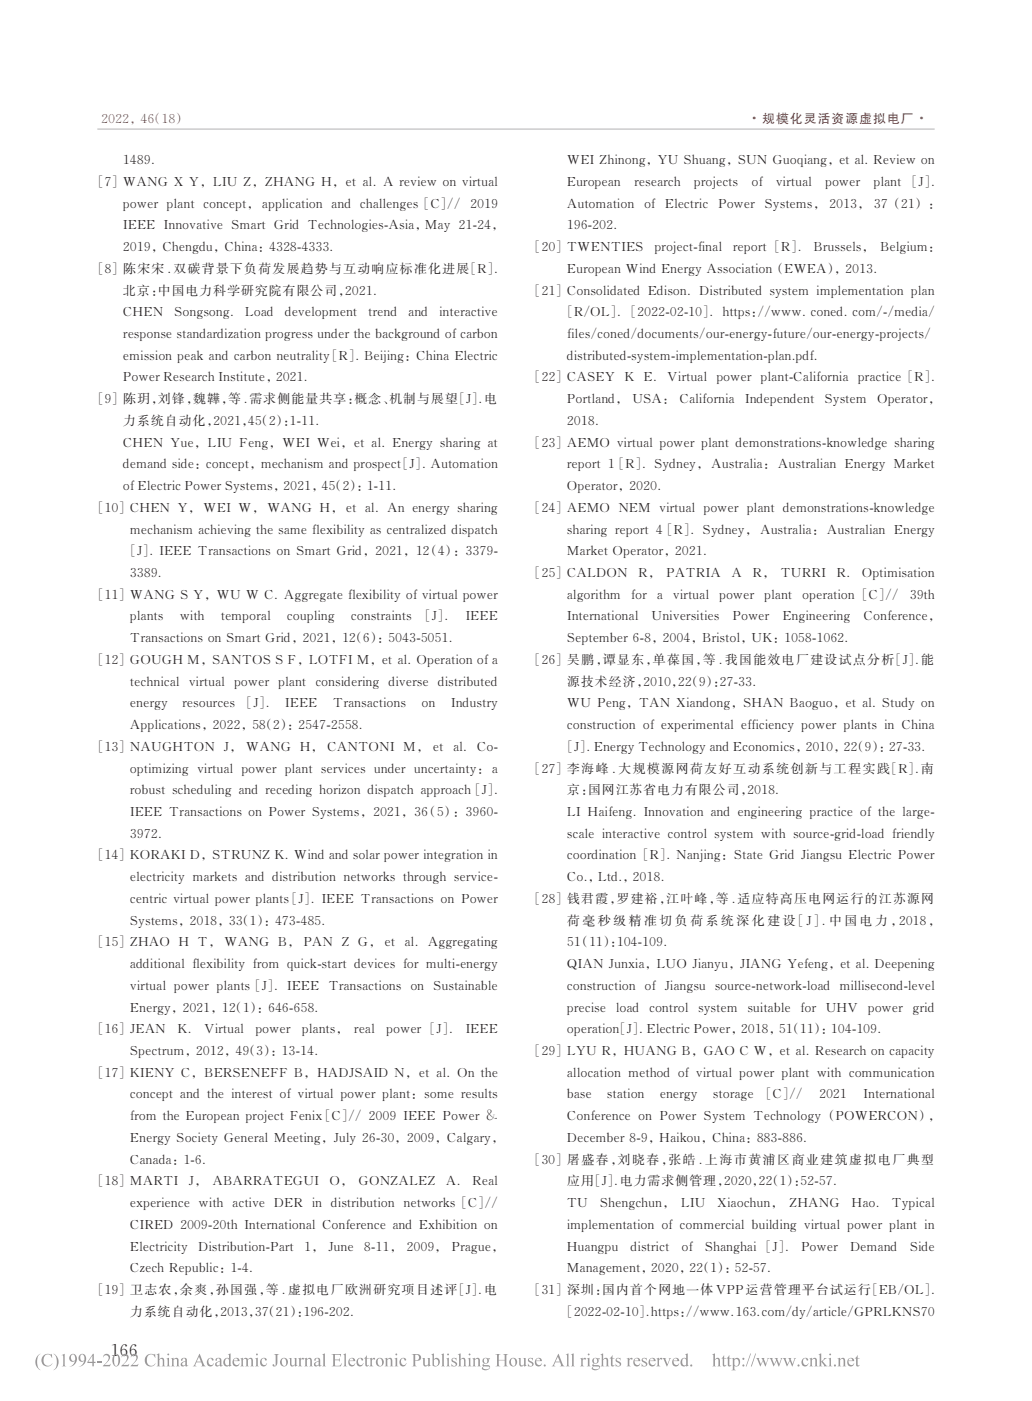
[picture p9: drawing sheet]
<svg xmlns="http://www.w3.org/2000/svg" width="210mm" height="285mm" viewBox="0 0 210 285" stroke-linecap="round" stroke-linejoin="round" font-family="sans-serif">
<defs><g id="words">
<text font-size="3.4" fill="#231f20" x="22.6" y="275.8">166</text>
<text font-size="2.9" fill="#ee1d23" x="152" y="25">·</text>
<g font-size="2.6" fill="#ee1d23">
<text x="20.6" y="24.9">2022，46（18）</text>
<text x="155.1" y="25">规模化灵活资源虚拟电厂·</text>
</g>
<g font-size="2.6" fill="#231f20">
<text x="25.1" y="33.4">1489.</text>
<text x="115.4" y="33.4">WEI Zhinong，YU Shuang，SUN Guoqiang，et al. Review on</text>
<text x="18.9" y="37.8">［7］WANG X Y，LIU Z，ZHANG H，et al. A review on virtual</text>
<text x="115.4" y="37.8">European</text>
<text x="129.1" y="37.8">research</text>
<text x="141.3" y="37.8">projects</text>
<text x="153" y="37.8">of</text>
<text x="157.9" y="37.8">virtual</text>
<text x="168" y="37.8">power</text>
<text x="177.8" y="37.8">plant ［J］.</text>
<text x="25.1" y="42.2">power plant concept， application</text>
<text x="25.1" y="46.7">IEEE Innovative Smart Grid Technologies-Asia，May 21-24，</text>
<text x="67.5" y="42.2">and</text>
<text x="73.3" y="42.2">challenges［C］//</text>
<text x="95.7" y="42.2">2019</text>
<text x="115.4" y="42.2">Automation</text>
<text x="115.4" y="46.7">196-202.</text>
<text x="131.1" y="42.2">of</text>
<text x="135.3" y="42.2">Electric</text>
<text x="146.2" y="42.2">Power</text>
<text x="155.7" y="42.2">Systems， 2013， 37（21） ：</text>
<text x="25.1" y="51.1">2019，Chengdu，China：4328-4333.</text>
<text x="107.8" y="51.1">［20］TWENTIES</text>
<text x="133.2" y="51.1">project-final</text>
<text x="149.2" y="51.1">report ［R］.</text>
<text x="165.6" y="51.1">Brussels， Belgium：</text>
<text x="18.9" y="55.5">［8］陈宋宋 . 双碳背景下负荷发展趋势与互动响应标准化进展［R］.</text>
<text x="25.1" y="59.9">北京：</text>
<text x="32.1" y="59.9">中国电力科学研究院有限公司，</text>
<text x="70.2" y="59.9">2021.</text>
<text x="107.8" y="59.9">［21］Consolidated Edison. Distributed system implementation plan</text>
<text x="115.4" y="55.5">European Wind Energy Association（EWEA），2013.</text>
<text x="25.1" y="64.3">CHEN</text>
<text x="35.5" y="64.3">Songsong.</text>
<text x="49.9" y="64.3">Load</text>
<text x="58" y="64.3">development</text>
<text x="75" y="64.3">trend</text>
<text x="83.1" y="64.3">and</text>
<text x="89.4" y="64.3">interactive</text>
<text x="114.4" y="64.3">［R/OL］. ［2022-02-10］.</text>
<text x="147.1" y="64.3">https：</text>
<text x="154.2" y="64.3">//www. coned. com/-/media/</text>
<text x="25.1" y="68.8">response standardization progress under the background of carbon</text>
<text x="115.4" y="68.8">files/coned/documents/our-energy-future/our-energy-projects/</text>
<text x="25.1" y="73.2">emission peak and carbon neutrality［R］. Beijing：China Electric</text>
<text x="25.1" y="77.6">Power Research Institute，2021.</text>
<text x="107.8" y="77.6">［22］CASEY</text>
<text x="115.4" y="73.2">distributed-system-implementation-plan.pdf.</text>
<text x="127.1" y="77.6">K</text>
<text x="131" y="77.6">E.</text>
<text x="135.9" y="77.6">Virtual</text>
<text x="145.8" y="77.6">power</text>
<text x="154.9" y="77.6">plant-California</text>
<text x="174.6" y="77.6">practice［R］.</text>
<text x="18.9" y="82">［9］陈玥，</text>
<text x="32.2" y="82">刘锋，</text>
<text x="39.3" y="82">魏韡，</text>
<text x="46.4" y="82">等 .需求侧能量共享：</text>
<text x="72.1" y="82">概念、</text>
<text x="79.2" y="82">机制与展望［J］.电</text>
<text x="115.4" y="82">Portland， USA： California</text>
<text x="151.6" y="82">Independent</text>
<text x="167.9" y="82">System</text>
<text x="178.5" y="82">Operator，</text>
<text x="25.1" y="86.4">力系统自动化，</text>
<text x="43.4" y="86.4">2021， （2）：</text>
<text x="50.5" y="86.4">45</text>
<text x="59" y="86.4">1-11.</text>
<text x="115.4" y="86.4">2018.</text>
<text x="25.1" y="90.9">CHEN Yue，LIU Feng，WEI Wei，et al. Energy sharing at</text>
<text x="25.1" y="95.3">demand side：concept，mechanism and prospect［J］. Automation</text>
<text x="107.8" y="90.9">［23］AEMO virtual power plant demonstrations-knowledge sharing</text>
<text x="115.4" y="95.3">report 1［R］. Sydney， Australia： Australian Energy Market</text>
<text x="25.1" y="99.7">of Electric Power Systems，2021，45（2）：1-11.</text>
<text x="115.4" y="99.7">Operator，2020.</text>
<text x="18.9" y="104.1">［10］CHEN Y， WEI W， WANG H， et al. An energy sharing</text>
<text x="107.8" y="104.1">［24］AEMO NEM</text>
<text x="134.2" y="104.1">virtual power plant demonstrations-knowledge</text>
<text x="25.5" y="113">［J］. IEEE Transactions on Smart Grid，2021，12（4）：3379-</text>
<text x="26.5" y="108.5">mechanism achieving the same flexibility as centralized dispatch</text>
<text x="115.4" y="108.5">sharing report 4［R］. Sydney， Australia： Australian Energy</text>
<text x="115.4" y="113">Market Operator，2021.</text>
<text x="26.5" y="117.4">3389.</text>
<text x="107.8" y="117.4">［25］CALDON</text>
<text x="129.9" y="117.4">R， PATRIA</text>
<text x="148.9" y="117.4">A</text>
<text x="153.2" y="117.4">R， TURRI</text>
<text x="170.3" y="117.4">R.</text>
<text x="175.4" y="117.4">Optimisation</text>
<text x="18.9" y="121.8">［11］WANG S Y，WU W C. Aggregate flexibility of virtual power</text>
<text x="115.4" y="121.8">algorithm</text>
<text x="128.5" y="121.8">for</text>
<text x="133.7" y="121.8">a</text>
<text x="137" y="121.8">virtual</text>
<text x="146.4" y="121.8">power</text>
<text x="155.6" y="121.8">plant</text>
<text x="163.3" y="121.8">operation ［C］//</text>
<text x="185.2" y="121.8">39th</text>
<text x="26.5" y="126.2">plants</text>
<text x="26.5" y="130.6">Transactions on Smart Grid，2021，12（6）：5043-5051.</text>
<text x="36.6" y="126.2">with</text>
<text x="45" y="126.2">temporal</text>
<text x="58.5" y="126.2">coupling</text>
<text x="71.5" y="126.2">constraints ［J］.</text>
<text x="94.8" y="126.2">IEEE</text>
<text x="115.4" y="126.2">International</text>
<text x="115.4" y="130.6">September 6-8，2004，Bristol，UK：1058-1062.</text>
<text x="132.6" y="126.2">Universities</text>
<text x="149.1" y="126.2">Power</text>
<text x="159.3" y="126.2">Engineering</text>
<text x="175.8" y="126.2">Conference，</text>
<text x="18.9" y="135.1">［12］GOUGH M，SANTOS S F，LOTFI M，et al. Operation of a</text>
<text x="107.8" y="135.1">［26］吴鹏，谭显东，单葆国，等 . 我国能效电厂建设试点分析［J］. 能</text>
<text x="26.5" y="139.5">technical</text>
<text x="26.5" y="143.9">energy</text>
<text x="37.1" y="143.9">resources ［J］.</text>
<text x="38.5" y="139.5">virtual</text>
<text x="47.7" y="139.5">power</text>
<text x="56.7" y="139.5">plant</text>
<text x="58.1" y="143.9">IEEE</text>
<text x="64.2" y="139.5">considering</text>
<text x="67.8" y="143.9">Transactions</text>
<text x="79.1" y="139.5">diverse</text>
<text x="85.8" y="143.9">on</text>
<text x="89.2" y="139.5">distributed</text>
<text x="91.8" y="143.9">Industry</text>
<text x="115.4" y="139.5">源技术经济，</text>
<text x="115.4" y="143.9">WU Peng，TAN Xiandong，SHAN Baoguo，et al. Study on</text>
<text x="130.9" y="139.5">2010， （9）：</text>
<text x="138" y="139.5">22</text>
<text x="146.5" y="139.5">27-33.</text>
<text x="26.5" y="148.3">Applications，2022，58（2）：2547-2558.</text>
<text x="115.4" y="148.3">construction of experimental efficiency power plants in China</text>
<text x="18.9" y="152.7">［13］NAUGHTON</text>
<text x="45.6" y="152.7">J， WANG</text>
<text x="61.1" y="152.7">H， CANTONI M， et</text>
<text x="92.3" y="152.7">al.</text>
<text x="97.1" y="152.7">Co-</text>
<text x="114.4" y="152.7">［J］. Energy Technology and Economics，2010，22（9）：27-33.</text>
<text x="26.5" y="157.2">optimizing virtual power plant services under uncertainty： a</text>
<text x="26.5" y="161.6">robust scheduling and receding horizon dispatch approach［J］.</text>
<text x="107.8" y="157.2">［27］李海峰 . 大规模源网荷友好互动系统创新与工程实践［R］. 南</text>
<text x="115.4" y="161.6">京：</text>
<text x="119.7" y="161.6">国网江苏省电力有限公司，</text>
<text x="152.1" y="161.6">2018.</text>
<text x="26.5" y="166">IEEE Transactions on Power Systems，2021，36（5）：3960-</text>
<text x="115.4" y="166">LI Haifeng. Innovation and engineering practice of the large-</text>
<text x="26.5" y="170.4">3972.</text>
<text x="115.4" y="170.4">scale interactive control system with source-grid-load friendly</text>
<text x="18.9" y="174.8">［14］KORAKI D，STRUNZ K. Wind and solar power integration in</text>
<text x="26.5" y="179.3">electricity markets and distribution networks through service-</text>
<text x="115.4" y="174.8">coordination［R］. Nanjing：State Grid Jiangsu Electric Power</text>
<text x="115.4" y="179.3">Co.，Ltd.，2018.</text>
<text x="26.5" y="183.7">centric virtual power plants［J］. IEEE Transactions on Power</text>
<text x="107.8" y="183.7">［28］钱君霞，罗建裕，江叶峰，等 . 适应特高压电网运行的江苏源网</text>
<text x="26.5" y="188.1">Systems，2018，33（1）：473-485.</text>
<text x="115.4" y="188.1">荷 毫 秒 级 精 准 切 负 荷 系 统 深 化 建 设［J］. 中 国 电 力 ，2018，</text>
<text x="18.9" y="192.5">［15］ZHAO</text>
<text x="26.5" y="196.9">additional flexibility from quick-start devices for multi-energy</text>
<text x="36.4" y="192.5">H</text>
<text x="40.3" y="192.5">T， WANG</text>
<text x="56.6" y="192.5">B， PAN</text>
<text x="69.5" y="192.5">Z G， et</text>
<text x="82.4" y="192.5">al.</text>
<text x="87.1" y="192.5">Aggregating</text>
<text x="115.4" y="192.5">51（11）：</text>
<text x="115.4" y="196.9">QIAN Junxia，LUO Jianyu，JIANG Yefeng，et al. Deepening</text>
<text x="125.6" y="192.5">104-109.</text>
<text x="26.5" y="201.4">virtual power plants［J］.</text>
<text x="58.5" y="201.4">IEEE</text>
<text x="66.9" y="201.4">Transactions</text>
<text x="83.6" y="201.4">on</text>
<text x="88.2" y="201.4">Sustainable</text>
<text x="115.4" y="201.4">construction</text>
<text x="131.2" y="201.4">of Jiangsu</text>
<text x="145.5" y="201.4">source-network-load</text>
<text x="170.9" y="201.4">millisecond-level</text>
<text x="26.5" y="205.8">Energy，2021，12（1）：646-658.</text>
<text x="115.4" y="205.8">precise</text>
<text x="125.4" y="205.8">load</text>
<text x="132.1" y="205.8">control</text>
<text x="142.1" y="205.8">system</text>
<text x="152.1" y="205.8">suitable</text>
<text x="162.9" y="205.8">for</text>
<text x="168.1" y="205.8">UHV</text>
<text x="176.7" y="205.8">power</text>
<text x="185.8" y="205.8">grid</text>
<text x="18.9" y="210.2">［16］JEAN</text>
<text x="26.5" y="214.6">Spectrum，2012，49（3）：13-14.</text>
<text x="36.2" y="210.2">K.</text>
<text x="41.6" y="210.2">Virtual</text>
<text x="52" y="210.2">power</text>
<text x="61.5" y="210.2">plants， real</text>
<text x="78.7" y="210.2">power ［J］.</text>
<text x="94.8" y="210.2">IEEE</text>
<text x="107.8" y="214.6">［29］LYU R，HUANG B，GAO C W，et al. Research on capacity</text>
<text x="115.4" y="210.2">operation［J］. Electric Power，2018，51（11）：104-109.</text>
<text x="18.9" y="219">［17］KIENY C，BERSENEFF B，HADJSAID N，et al. On the</text>
<text x="115.4" y="219">allocation method of virtual power plant with communication</text>
<text x="26.5" y="223.4">concept and the interest of virtual power plant：some results</text>
<text x="26.5" y="227.9">from the European project Fenix［C］// 2009 IEEE Power &amp;</text>
<text x="115.4" y="223.4">base</text>
<text x="115.4" y="227.9">Conference on Power System Technology （POWERCON），</text>
<text x="123.6" y="223.4">station</text>
<text x="134.3" y="223.4">energy</text>
<text x="145.1" y="223.4">storage ［C］//</text>
<text x="166.7" y="223.4">2021</text>
<text x="175.7" y="223.4">International</text>
<text x="26.5" y="232.3">Energy Society General Meeting，July 26-30，2009，Calgary，</text>
<text x="115.4" y="232.3">December 8-9，Haikou，China：883-886.</text>
<text x="26.5" y="236.7">Canada：1-6.</text>
<text x="107.8" y="236.7">［30］屠盛春，刘晓春，张皓 . 上海市黄浦区商业建筑虚拟电厂典型</text>
<text x="18.9" y="241.1">［18］MARTI</text>
<text x="26.5" y="245.5">experience</text>
<text x="38.5" y="241.1">J， ABARRATEGUI</text>
<text x="40.5" y="245.5">with</text>
<text x="47.3" y="245.5">active</text>
<text x="55.8" y="245.5">DER</text>
<text x="63.5" y="245.5">in</text>
<text x="67.1" y="241.1">O， GONZALEZ</text>
<text x="67.4" y="245.5">distribution</text>
<text x="82.2" y="245.5">networks［C］//</text>
<text x="90.8" y="241.1">A.</text>
<text x="96.1" y="241.1">Real</text>
<text x="115.4" y="241.1">应用［J］.电力需求侧管理，</text>
<text x="115.4" y="245.5">TU</text>
<text x="122.1" y="245.5">Shengchun， LIU</text>
<text x="146" y="245.5">Xiaochun， ZHANG</text>
<text x="147.3" y="241.1">2020， （1）：</text>
<text x="154.4" y="241.1">22</text>
<text x="162.9" y="241.1">52-57.</text>
<text x="173.4" y="245.5">Hao.</text>
<text x="181.5" y="245.5">Typical</text>
<text x="26.5" y="250">CIRED 2009-20th International Conference and Exhibition on</text>
<text x="115.4" y="250">implementation of commercial building virtual power plant in</text>
<text x="26.5" y="254.4">Electricity</text>
<text x="40.4" y="254.4">Distribution-Part</text>
<text x="61.9" y="254.4">1， June</text>
<text x="74.1" y="254.4">8-11， 2009， Prague，</text>
<text x="115.4" y="254.4">Huangpu</text>
<text x="128.4" y="254.4">district</text>
<text x="138.7" y="254.4">of</text>
<text x="143.5" y="254.4">Shanghai ［J］.</text>
<text x="163.1" y="254.4">Power</text>
<text x="173" y="254.4">Demand</text>
<text x="185.2" y="254.4">Side</text>
<text x="18.9" y="263.2">［19］卫志农，余爽，孙国强，等 . 虚拟电厂欧洲研究项目述评［J］. 电</text>
<text x="26.5" y="258.8">Czech Republic：1-4.</text>
<text x="107.8" y="263.2">［31］深圳：国内首个网地一体 VPP 运营管理平台试运行［EB/OL］.</text>
<text x="115.4" y="258.8">Management，2020，22（1）：52-57.</text>
<text x="26.5" y="267.6">力系统自动化，</text>
<text x="44.8" y="267.6">2013， （21）：</text>
<text x="51.9" y="267.6">37</text>
<text x="61.8" y="267.6">196-202.</text>
<text x="114.4" y="267.6">［2022-02-10］.https：</text>
<text x="139.6" y="267.6">//www.163.com/dy/article/GPRLKNS70</text>
</g>
</g></defs>
<path d="M19.8 26.3h170.4" fill="none" stroke="#b2b3b7" stroke-width=".2"/>
<g fill="#999">
<path d="M7.8 275.6l.4-.2a2.47 2.47 0 0 0 0 3.4 1.93 1.93 0 0 1-.4-3.2z" fill-rule="evenodd"/>
<path d="M8.9 275.7a1.78 1.78 0 0 1 1.5-.2l.1-.1 .1 .9a.92 .92 0 0 0-1.1-.7 .92 .92 0 0 0-.6 1.1 .98 .98 0 0 0 .6 1.1 .98 .98 0 0 0 1.2-.5 1.24 1.24 0 0 1-1.9 .3 1.24 1.24 0 0 1 .1-1.9z" fill-rule="evenodd"/>
<path d="M10.9 275.4a1.91 1.91 0 0 1 0 3.4 2.47 2.47 0 0 0 0-3.4z" fill-rule="evenodd"/>
<path d="M12.5 275.7l.7-.3v2.3l.3 .2h-.9l.2-.1 .1-1.7-.1-.4z" fill-rule="evenodd"/>
<path d="M14.4 275.5a.93 .93 0 0 1 1.2 .3 .93 .93 0 0 1 0 1.2 1.34 1.34 0 0 1-1.5 .9 1.26 1.26 0 0 0 1.1-1 .77 .77 0 0 1-1.1-.3 .77 .77 0 0 1 .3-1.1zM14.7 275.6a.64 .64 0 0 0-.3 .8 .64 .64 0 0 0 .9 .3 .99 .99 0 0 0-.4-1.2z" fill-rule="evenodd"/>
<path d="M16.3 275.5a.86 .86 0 0 1 1.1 .2 .86 .86 0 0 1 .1 1 1.38 1.38 0 0 1-1.5 1.2 1.21 1.21 0 0 0 1.1-1 .78 .78 0 0 1-1.1-.2 .78 .78 0 0 1 .3-1.2zM16.4 275.7a.64 .64 0 0 0-.1 .8 .64 .64 0 0 0 .8 .3 .74 .74 0 0 0-.5-1.2z" fill-rule="evenodd"/>
<path d="M18.9 275.4h.2v1.6h.3v.3h-.3v.6h-.3v-.6h-1v-.2zM18.8 275.8l-.8 1.2h.8z" fill-rule="evenodd"/>
<path d="M19.7 276.9h1v.3h-1z" fill-rule="evenodd"/>
<path d="M21.2 275.6a.77 .77 0 0 1 1.1 .2 .77 .77 0 0 1-.2 1.1l-.8 .8h.9l.3-.2-.1 .4h-1.5a3.1 3.1 0 0 0 1.2-1.8 .6 .6 0 0 0-.6-.4 .6 .6 0 0 0-.5 .4z" fill-rule="evenodd"/>
<path d="M23.2 275.6a.69 .69 0 0 1 .7-.1 .69 .69 0 0 1 .5 .6 1.37 1.37 0 0 1-.8 1.9 1.54 1.54 0 0 1-.4-2.4zM23.5 275.5a2.28 2.28 0 0 0 0 2.3l.1 .1a1.76 1.76 0 0 0 .3-2.2z" fill-rule="evenodd"/>
<path d="M25 275.6a.73 .73 0 0 1 1 0 .73 .73 0 0 1 0 1l-1 1.1h1l.3-.2-.2 .4h-1.4a2.65 2.65 0 0 0 1.1-1.9 .6 .6 0 0 0-.6-.3 .6 .6 0 0 0-.5 .4z" fill-rule="evenodd"/>
<path d="M26.8 275.6a.77 .77 0 0 1 1.2 .2 .77 .77 0 0 1-.3 1.1l-.8 .8h1l.3-.2-.2 .4h-1.4a3.1 3.1 0 0 0 1.1-1.8 .6 .6 0 0 0-.5-.4 .6 .6 0 0 0-.6 .4z" fill-rule="evenodd"/>
<path d="M29.9 275.7a1.76 1.76 0 0 1 1.5-.2l.2-.1v.9a.9 .9 0 0 0-1.1-.7 .9 .9 0 0 0-.6 1.1 .96 .96 0 0 0 .6 1.1 .96 .96 0 0 0 1.2-.5 1.24 1.24 0 0 1-1.9 .3 1.24 1.24 0 0 1 .1-1.9z" fill-rule="evenodd"/>
<path d="M31.8 275.5l.6-.2v1.2a.54 .54 0 0 1 .7-.3 .54 .54 0 0 1 .3 .8v.8l.3 .1h-.9l.3-.2v-1a.35 .35 0 0 0-.3-.3 .35 .35 0 0 0-.4 .3v1.1l.3 .1h-.8l.2-.2v-2z" fill-rule="evenodd"/>
<path d="M80.5 275.5a.19 .19 0 0 1 .3 0 .19 .19 0 0 1-.3 0zM80.2 276.4l.6-.2v1.6l.3 .1h-.8l.2-.2v-1.2z" fill-rule="evenodd"/>
<path d="M34.7 276.4l.6-.2v.3a.54 .54 0 0 1 .7-.3 .54 .54 0 0 1 .3 .7v.8l.3 .2h-.8l.2-.2v-1l-.2-.3-.5 .3v1l.3 .2h-.9l.3-.1v-.2v-1.1z" fill-rule="evenodd"/>
<path d="M36.9 276.5a.62 .62 0 0 1 .7-.3 .62 .62 0 0 1 .4 .6v.9h.3l-.4 .3-.2-.3a.51 .51 0 0 1-.9 .1 .51 .51 0 0 1 .4-.8l.5-.1v-.3a.32 .32 0 0 0-.4-.2 .32 .32 0 0 0-.2 .4h-.2zM37.1 277.3a.34 .34 0 0 0 .1 .5 .34 .34 0 0 0 .5-.2v-.6z" fill-rule="evenodd"/>
<path d="M40.6 275.4l.9 2.1 .4 .4h-1l.2-.1-.1-.7h-1l-.3 .6 .3 .2h-.8l.3-.2zM40.5 276l-.5 1h.9z" fill-rule="evenodd"/>
<path d="M42.3 276.5a.59 .59 0 0 1 .7-.3 .59 .59 0 0 1 .4 .5 .29 .29 0 0 1-.3 0 .29 .29 0 0 1-.1-.3 .6 .6 0 0 0-.6 .3 .6 .6 0 0 0 .1 .8 .55 .55 0 0 0 .6 .2 .55 .55 0 0 0 .4-.4 .76 .76 0 0 1-.9 .7 .76 .76 0 0 1-.5-1.1z" fill-rule="evenodd"/>
<path d="M44 276.4a.62 .62 0 0 1 .7-.2 .62 .62 0 0 1 .3 .6l.1 .9h.2l-.4 .3-.2-.3a.48 .48 0 0 1-.7 .3 .48 .48 0 0 1-.1-.8l.8-.3v-.3a.36 .36 0 0 0-.4-.2 .36 .36 0 0 0-.3 .4l-.1-.1zM44.1 277.3l.1 .4h.3l.2-.1v-.6z" fill-rule="evenodd"/>
<path d="M46.4 275.5l.5-.2v2.4l.3 .1-.6 .2v-.3a.74 .74 0 0 1-1 0 .74 .74 0 0 1-.1-1l.5-.5 .6 .2v-.7zM46 276.5a.75 .75 0 0 0-.2 .7 .75 .75 0 0 0 .6 .5l.2-.1v-.8a.38 .38 0 0 0-.2-.4 .38 .38 0 0 0-.4 .1z" fill-rule="evenodd"/>
<path d="M47.6 276.5a.67 .67 0 0 1 .7-.3 .67 .67 0 0 1 .5 .7h-1.2a.6 .6 0 0 0 .4 .8 .6 .6 0 0 0 .7-.4 .74 .74 0 0 1-.9 .7 .74 .74 0 0 1-.5-1.1zM47.7 276.4l-.1 .4h.8a.39 .39 0 0 0-.2-.4 .39 .39 0 0 0-.5 0z" fill-rule="evenodd"/>
<path d="M48.9 276.4l.5-.2v.4a.55 .55 0 0 1 .5-.4 .55 .55 0 0 1 .5 .4 .53 .53 0 0 1 .7-.4 .53 .53 0 0 1 .4 .7v.9l.2 .1h-.8l.3-.1v-1a.35 .35 0 0 0-.4-.4 .35 .35 0 0 0-.4 .3v1.1l.3 .1h-.8l.2-.1v-1a.37 .37 0 0 0-.2-.4 .37 .37 0 0 0-.5 .2l.1 1.2 .2 .1h-.8l.2-.1v-.2v-1.1z" fill-rule="evenodd"/>
<path d="M52.1 275.5a.2 .2 0 0 1 .4 0 .2 .2 0 0 1-.4 0zM51.9 276.4l.6-.2v1.6l.2 .1h-.8l.2-.2v-1.2z" fill-rule="evenodd"/>
<path d="M53.2 276.5a.56 .56 0 0 1 .6-.3 .56 .56 0 0 1 .4 .5 .27 .27 0 0 1-.3 0 .27 .27 0 0 1-.1-.3 .6 .6 0 0 0-.6 .3 .6 .6 0 0 0 .2 .8 .55 .55 0 0 0 .5 .2 .55 .55 0 0 0 .5-.4 .76 .76 0 0 1-1 .6 .76 .76 0 0 1-.5-1z" fill-rule="evenodd"/>
<path d="M55.7 275.4h1.1l-.4 .3v1.4a.58 .58 0 0 1-.2 .7 .58 .58 0 0 1-.7-.1l.1-.2 .4 .4 .1-.2v-2z" fill-rule="evenodd"/>
<path d="M56.9 277.1a.85 .85 0 0 1 1.7 0 .85 .85 0 0 1-1.7 0zM57.5 276.4a.99 .99 0 0 0 .4 1.5 .85 .85 0 0 0 .3-.9 .85 .85 0 0 0-.6-.7z" fill-rule="evenodd"/>
<path d="M58.7 276.3h.6v1.1a.36 .36 0 0 0 .3 .4 .36 .36 0 0 0 .4-.3v-1.1l-.2-.1h.5v1.4l.3 .1-.6 .2v-.3a.52 .52 0 0 1-.6 .3 .52 .52 0 0 1-.4-.7v-.9z" fill-rule="evenodd"/>
<path d="M60.6 276.4l.6-.2v.4l.3-.3h.3a.23 .23 0 0 1-.1 .3 .23 .23 0 0 1-.3-.1l-.2 .2v1l.3 .2h-.9l.3-.1v-1.3z" fill-rule="evenodd"/>
<path d="M61.8 276.4l.6-.2v.3a.54 .54 0 0 1 .7-.3 .54 .54 0 0 1 .4 .7v.9l.2 .1h-.8l.2-.2v-.8v-.4l-.2-.1-.5 .3v1l.3 .2h-.8l.2-.2v-1.2z" fill-rule="evenodd"/>
<path d="M64.1 276.4a.62 .62 0 0 1 .7-.2 .62 .62 0 0 1 .4 .6v.9h.2l-.3 .3-.3-.3a.48 .48 0 0 1-.7 .3 .48 .48 0 0 1-.1-.8l.8-.3v-.3a.36 .36 0 0 0-.4-.2 .36 .36 0 0 0-.2 .4l-.2-.1zM64.2 277.3l.1 .4h.3l.2-.1v-.6z" fill-rule="evenodd"/>
<path d="M65.5 275.5l.6-.2v2.4l.3 .2h-.9l.3-.1v-2.1z" fill-rule="evenodd"/>
<path d="M67.5 275.4h1.9v.6l-.2-.4h-1v1l.8-.1 .1-.3v.9l-.2-.4h-.7v1l.1 .1a.9 .9 0 0 0 1.2-.5l-.1 .6h-1.9l.2-.1 .1-.3v-1.8z" fill-rule="evenodd"/>
<path d="M69.8 275.5l.6-.2v2.3v.2l.3 .1h-.9l.3-.1v-.2v-1.8l-.1-.2z" fill-rule="evenodd"/>
<path d="M71.1 276.5a.67 .67 0 0 1 .7-.3 .67 .67 0 0 1 .5 .7h-1.2a.6 .6 0 0 0 .4 .7 .6 .6 0 0 0 .7-.3 .73 .73 0 0 1-.9 .7 .73 .73 0 0 1-.4-1.1zM71.3 276.4l-.2 .4h.8a.4 .4 0 0 0-.2-.4 .4 .4 0 0 0-.4 0z" fill-rule="evenodd"/>
<path d="M72.8 276.5a.56 .56 0 0 1 .6-.3 .56 .56 0 0 1 .4 .5 .27 .27 0 0 1-.3 0 .27 .27 0 0 1-.1-.3 .6 .6 0 0 0-.6 .3 .6 .6 0 0 0 .2 .8 .55 .55 0 0 0 .5 .2 .55 .55 0 0 0 .5-.4 .76 .76 0 0 1-1 .6 .76 .76 0 0 1-.4-1z" fill-rule="evenodd"/>
<path d="M74.6 275.7v.6h.4v.1h-.4l.1 1.2 .1 .2 .3-.1a.39 .39 0 0 1-.5 .3 .39 .39 0 0 1-.3-.5v-1.1l-.3-.1z" fill-rule="evenodd"/>
<path d="M75.1 276.4l.6-.2v.4l.4-.4a.18 .18 0 0 1 .2 .1 .18 .18 0 0 1-.1 .3l-.3-.1-.2 .2v1.1l.3 .1h-.9l.2-.1 .1-.2-.1-1.1z" fill-rule="evenodd"/>
<path d="M76.4 277.1a.85 .85 0 0 1 1.7 0 .85 .85 0 0 1-1.7 0zM77 276.5a.86 .86 0 0 0 .5 1.3 .91 .91 0 0 0-.4-1.5z" fill-rule="evenodd"/>
<path d="M78.2 276.4l.6-.2v.3a.54 .54 0 0 1 .7-.3 .54 .54 0 0 1 .3 .7v.9l.3 .1h-.8l.2-.2v-.8l-.1-.4-.2-.1-.4 .3v1l.3 .2h-.9l.3-.2v-1.2z" fill-rule="evenodd"/>
<path d="M34.1 275.5a.18 .18 0 0 1 .3 0 .18 .18 0 0 1-.3 0zM33.8 276.4l.6-.2v1.5l.3 .2h-.9l.3-.1v-.2v-1.1z" fill-rule="evenodd"/>
<path d="M81.5 276.5a.56 .56 0 0 1 .6-.3 .56 .56 0 0 1 .5 .5 .27 .27 0 0 1-.3 0 .27 .27 0 0 1-.1-.3 .6 .6 0 0 0-.6 .3 .6 .6 0 0 0 .1 .8 .55 .55 0 0 0 .6 .2 .55 .55 0 0 0 .4-.4 .76 .76 0 0 1-.9 .6 .76 .76 0 0 1-.5-1z" fill-rule="evenodd"/>
<path d="M83.8 275.4h.9a.73 .73 0 0 1 1 .8 .73 .73 0 0 1-1.1 .6h-.1v.9l.3 .2h-1l.3-.1v-.3v-1.8zM84.5 275.6v1.1a.57 .57 0 0 0 .8-.6 .57 .57 0 0 0-.8-.5z" fill-rule="evenodd"/>
<path d="M85.8 276.3h.6v1.1a.36 .36 0 0 0 .3 .4 .36 .36 0 0 0 .4-.3v-1.1l-.2-.1h.6v1.4l.2 .1-.6 .2v-.3a.54 .54 0 0 1-.6 .3 .54 .54 0 0 1-.4-.7v-.9z" fill-rule="evenodd"/>
<path d="M87.7 275.5l.6-.2v1.2a.7 .7 0 0 1 1-.1 .7 .7 0 0 1 .2 .9 .92 .92 0 0 1-1.5 .5v-2l-.1-.2zM88.3 276.7v1a.53 .53 0 0 0 .7 .1 .53 .53 0 0 0 .2-.7 .51 .51 0 0 0-.3-.6 .51 .51 0 0 0-.6 .2z" fill-rule="evenodd"/>
<path d="M89.7 275.5l.6-.2v2.4l.3 .2h-.9l.3-.1v-2.1z" fill-rule="evenodd"/>
<path d="M91 275.5a.2 .2 0 0 1 .4 0 .2 .2 0 0 1-.4 0zM90.8 276.4l.5-.2 .1 1.5 .2 .2h-.8l.2-.1 .1-.2-.1-1.1z" fill-rule="evenodd"/>
<path d="M92 276.4l.9-.2v.6a.47 .47 0 0 0-.3-.4 .47 .47 0 0 0-.5 .1l.3 .4a.59 .59 0 0 1 .5 .8 .59 .59 0 0 1-.9 .2l-.1 .1v-.6a.48 .48 0 0 0 .3 .4 .48 .48 0 0 0 .5-.2l-.1-.2-.7-.4v-.3z" fill-rule="evenodd"/>
<path d="M93.1 275.5l.6-.2v1.2a.54 .54 0 0 1 .7-.3 .54 .54 0 0 1 .3 .8l.1 .8 .2 .1h-.8l.2-.2v-1a.35 .35 0 0 0-.3-.3 .35 .35 0 0 0-.4 .3v1.1l.3 .1h-.8l.2-.2v-2z" fill-rule="evenodd"/>
<path d="M95.4 275.5a.18 .18 0 0 1 .3 0 .18 .18 0 0 1-.3 0zM95.1 276.4l.6-.2v1.5l.3 .2h-.9l.3-.1v-.2v-1.1z" fill-rule="evenodd"/>
<path d="M96.1 276.4l.5-.2v.3a.54 .54 0 0 1 .7-.3 .54 .54 0 0 1 .3 .7l.1 .8 .2 .2h-.8l.2-.2v-1l-.2-.3-.5 .3v1l.3 .2h-.8l.2-.1v-.2v-1.1z" fill-rule="evenodd"/>
<path d="M98.4 276.4l.4-.2 .9 .2-.3 .1a.68 .68 0 0 1-.1 .8 .68 .68 0 0 1-.8 .1l-.1 .2 .2 .1a.72 .72 0 0 1 1.1 .5 .9 .9 0 0 1-.8 .6 .9 .9 0 0 1-.8-.5l.3-.4-.2-.3 .3-.3-.3-.3zM98.6 276.4a.49 .49 0 0 0-.1 .6 .49 .49 0 0 0 .6 .2 .5 .5 0 0 0 .1-.6 .5 .5 0 0 0-.6-.2zM98.5 277.9l-.2 .3a.73 .73 0 0 0 .7 .3 .73 .73 0 0 0 .6-.4z" fill-rule="evenodd"/>
<path d="M100.8 275.4h1l-.3 .3v.9h1.2v-1l-.4-.2h1.1l-.3 .2-.1 .3 .1 1.8 .3 .2h-1.1l.4-.1v-1.1h-1.2v1.1l.3 .1h-1l.3-.1v-.3v-1.9z" fill-rule="evenodd"/>
<path d="M103.6 277.1a.85 .85 0 0 1 1.7 0 .85 .85 0 0 1-1.7 0zM104.2 276.4a.99 .99 0 0 0 .3 1.5 .85 .85 0 0 0 .4-.9 .85 .85 0 0 0-.6-.7z" fill-rule="evenodd"/>
<path d="M105.4 276.3h.5v1.1a.36 .36 0 0 0 .3 .4 .36 .36 0 0 0 .4-.3v-1.1l-.2-.1h.6v1.4l.2 .1-.6 .2v-.3a.52 .52 0 0 1-.6 .3 .52 .52 0 0 1-.3-.7l-.1-.9z" fill-rule="evenodd"/>
<path d="M107.6 276.4l.8-.2v.6a.44 .44 0 0 0-.3-.4 .44 .44 0 0 0-.5 .1l.3 .4a.59 .59 0 0 1 .6 .8 .59 .59 0 0 1-.9 .2l-.2 .1v-.6a.48 .48 0 0 0 .4 .4 .48 .48 0 0 0 .5-.2l-.1-.2-.8-.6z" fill-rule="evenodd"/>
<path d="M109.1 276.5a.67 .67 0 0 1 .7-.3 .67 .67 0 0 1 .5 .7h-1.2a.6 .6 0 0 0 .4 .8 .6 .6 0 0 0 .7-.4 .74 .74 0 0 1-.9 .7 .74 .74 0 0 1-.4-1.1zM109.3 276.4l-.2 .4h.8a.39 .39 0 0 0-.2-.4 .39 .39 0 0 0-.4 0z" fill-rule="evenodd"/>
<path d="M113.6 275.4l.9 2.1 .4 .4h-1l.3-.1-.2-.7h-1l-.3 .6 .3 .2h-.7l.3-.2zM113.5 276l-.5 1h.9z" fill-rule="evenodd"/>
<path d="M115.1 275.5l.6-.2v2.3v.2l.3 .1h-.9l.3-.1v-.2v-1.8l-.1-.2z" fill-rule="evenodd"/>
<path d="M116.2 275.5l.5-.2v2.5l.3 .1h-.8l.2-.1v-.2v-1.9z" fill-rule="evenodd"/>
<path d="M118 276.4l.6-.2v.4l.4-.4a.18 .18 0 0 1 .2 .1 .18 .18 0 0 1-.1 .3l-.3-.1-.2 .2v1.1l.3 .1h-.9l.2-.1 .1-.2-.1-1.1z" fill-rule="evenodd"/>
<path d="M119.6 275.5a.2 .2 0 0 1 .4 0 .2 .2 0 0 1-.4 0zM119.3 276.4l.6-.2v1.5l.3 .2h-.8l.2-.1v-1.3z" fill-rule="evenodd"/>
<path d="M120.7 276.4l.5-.2 .9 .2-.1 .1h-.3a.68 .68 0 0 1-.1 .8 .68 .68 0 0 1-.8 .1v.2l.2 .1a.75 .75 0 0 1 1.1 .5 .93 .93 0 0 1-.8 .6 .93 .93 0 0 1-.9-.5l.3-.4-.2-.2 .3-.4-.3-.3zM120.9 276.4a.49 .49 0 0 0-.1 .6 .49 .49 0 0 0 .6 .2 .5 .5 0 0 0 .1-.6 .5 .5 0 0 0-.6-.2zM120.8 277.9l-.2 .3a.72 .72 0 0 0 .7 .3 .72 .72 0 0 0 .6-.4z" fill-rule="evenodd"/>
<path d="M122.2 275.5l.5-.2v1.2a.55 .55 0 0 1 .7-.2 .55 .55 0 0 1 .4 .7v.7l.2 .2h-.8l.2-.2v-1a.35 .35 0 0 0-.3-.3 .35 .35 0 0 0-.4 .3v1l.3 .2h-.8l.2-.1v-.2v-1.8v-.2z" fill-rule="evenodd"/>
<path d="M124.6 275.7v.6h.4v.1h-.4v1.2l.2 .2 .3-.1a.38 .38 0 0 1-.5 .3 .38 .38 0 0 1-.3-.5v-1.1l-.3-.1z" fill-rule="evenodd"/>
<path d="M125.4 276.4l.9-.2v.6a.45 .45 0 0 0-.3-.4 .45 .45 0 0 0-.5 .1v.2l.3 .2a.59 .59 0 0 1 .5 .8 .59 .59 0 0 1-.9 .2l-.1 .1v-.6a.45 .45 0 0 0 .3 .4 .45 .45 0 0 0 .5-.2l-.1-.2-.7-.4v-.3z" fill-rule="evenodd"/>
<path d="M127.5 276.4l.6-.2v.4l.2-.3 .3-.1a.2 .2 0 0 1 0 .4 .2 .2 0 0 1-.3-.1l-.2 .2v1l.3 .2h-.9l.2-.1v-1.3z" fill-rule="evenodd"/>
<path d="M129.1 276.5a.67 .67 0 0 1 .7-.3 .67 .67 0 0 1 .5 .7h-1.2a.6 .6 0 0 0 .4 .7 .6 .6 0 0 0 .7-.3 .73 .73 0 0 1-.9 .7 .73 .73 0 0 1-.4-1.1zM129.3 276.4l-.2 .4h.8a.4 .4 0 0 0-.2-.4 .4 .4 0 0 0-.4 0z" fill-rule="evenodd"/>
<path d="M130.7 276.4l.9-.2v.6a.44 .44 0 0 0-.3-.4 .44 .44 0 0 0-.5 .1l.3 .4a.59 .59 0 0 1 .5 .8 .59 .59 0 0 1-.9 .2l-.1 .1v-.6a.48 .48 0 0 0 .3 .4 .48 .48 0 0 0 .5-.2v-.2l-.8-.6z" fill-rule="evenodd"/>
<path d="M132.2 276.5a.67 .67 0 0 1 .8-.3 .67 .67 0 0 1 .4 .7h-1.1a.6 .6 0 0 0 .3 .8 .6 .6 0 0 0 .8-.4 .74 .74 0 0 1-1 .7 .74 .74 0 0 1-.4-1.1zM132.4 276.4l-.1 .4h.7a.39 .39 0 0 0-.2-.4 .39 .39 0 0 0-.4 0z" fill-rule="evenodd"/>
<path d="M133.5 276.4l.6-.2v.4l.4-.4a.18 .18 0 0 1 .3 .1 .18 .18 0 0 1-.2 .3l-.3-.1-.2 .2v1.1l.3 .1h-.9l.3-.1v-.2v-1.1z" fill-rule="evenodd"/>
<path d="M134.8 276.3h.8l-.2 .2 .4 1 .4-1.1-.2-.1h.6l-.9 1.7-.7-1.6z" fill-rule="evenodd"/>
<path d="M137 276.5a.67 .67 0 0 1 .8-.3 .67 .67 0 0 1 .4 .7h-1.1a.6 .6 0 0 0 .3 .8 .6 .6 0 0 0 .8-.4 .74 .74 0 0 1-1 .7 .74 .74 0 0 1-.4-1.1zM137.2 276.4l-.1 .4h.7a.39 .39 0 0 0-.2-.4 .39 .39 0 0 0-.4 0z" fill-rule="evenodd"/>
<path d="M139.4 275.5l.5-.2v2.4l.3 .1-.6 .2v-.3a.74 .74 0 0 1-1 0 .74 .74 0 0 1 0-1l.4-.5 .6 .2v-.7zM139 276.5a.77 .77 0 0 0 .5 1.2l.1-.1v-.8a.39 .39 0 0 0-.2-.4 .39 .39 0 0 0-.4 .1z" fill-rule="evenodd"/>
<path d="M144.9 275.5l.6-.2v1.2a.55 .55 0 0 1 .7-.3 .55 .55 0 0 1 .3 .8v.8l.3 .1h-.9l.3-.2v-1a.35 .35 0 0 0-.3-.3 .35 .35 0 0 0-.4 .3v1.1l.2 .1h-.8l.3-.1v-2.1z" fill-rule="evenodd"/>
<path d="M147.3 275.7l.1 .6h.3v.1h-.3v1.2l.1 .2 .3-.1a.38 .38 0 0 1-.4 .3 .38 .38 0 0 1-.3-.5v-1.1l-.3-.1z" fill-rule="evenodd"/>
<path d="M148.3 275.7l.1 .6h.4v.1h-.4v1.2l.2 .2 .2-.1a.38 .38 0 0 1-.4 .3 .38 .38 0 0 1-.3-.5v-1.1l-.3-.1z" fill-rule="evenodd"/>
<path d="M148.8 276.4l.6-.2v.4a.62 .62 0 0 1 .8-.3 .62 .62 0 0 1 .4 .7 .76 .76 0 0 1-.3 .8 .76 .76 0 0 1-.9 0v.7l.3 .3h-.9l.3-.2v-2.1zM149.6 276.6l-.2 .1v.6a.44 .44 0 0 0 .4 .6 .44 .44 0 0 0 .5-.5 .57 .57 0 0 0 0-.7 .57 .57 0 0 0-.7-.1z" fill-rule="evenodd"/>
<path d="M151.1 276.4a.2 .2 0 0 1 .4 0 .2 .2 0 0 1-.4 0zM151 277.8a.25 .25 0 0 1 .5 0 .25 .25 0 0 1-.5 0z" fill-rule="evenodd"/>
<path d="M152.7 275.3h.1l-.9 2.7h-.1z" fill-rule="evenodd"/>
<path d="M153.7 275.3h.1l-.8 2.7h-.2z" fill-rule="evenodd"/>
<path d="M153.8 276.3h.8l-.2 .2 .4 1 .4-.8-.3-.4h.7l-.2 .2 .5 1 .3-1.1-.2-.1h.5l-.2 .2-.5 1.5-.5-1.1-.6 1.1-.6-1.5z" fill-rule="evenodd"/>
<path d="M156.6 276.3h.7l-.2 .1 .5 1.1 .3-.8-.3-.4h.7l-.1 .2 .4 1 .4-1.1-.3-.1h.5l-.7 1.7-.5-1.1-.6 1.1-.6-1.5z" fill-rule="evenodd"/>
<path d="M159.3 276.3h.7l-.1 .3 .4 .9 .4-.8-.4-.4h.7l-.1 .2 .4 1 .4-1-.2-.2h.5l-.3 .2-.4 1.5-.6-1.1-.6 1.1z" fill-rule="evenodd"/>
<path d="M163.3 276.5a.59 .59 0 0 1 .7-.3 .59 .59 0 0 1 .4 .5 .29 .29 0 0 1-.3 0 .29 .29 0 0 1-.1-.3 .6 .6 0 0 0-.6 .3 .6 .6 0 0 0 .1 .8 .55 .55 0 0 0 .6 .2 .55 .55 0 0 0 .4-.4 .76 .76 0 0 1-.9 .7 .76 .76 0 0 1-.5-1.1z" fill-rule="evenodd"/>
<path d="M164.6 276.4l.6-.2v.3a.54 .54 0 0 1 .7-.3 .54 .54 0 0 1 .3 .7v.8l.3 .2h-.8l.2-.2v-1l-.2-.3-.5 .3v1l.3 .2h-.9l.3-.1v-.2v-1.1z" fill-rule="evenodd"/>
<path d="M166.5 275.5l.6-.2v1.7l.6-.5-.1-.2h.7l-.9 .6 1 1h-.8l.1-.2-.6-.7v.8l.3 .1h-.9h.2l.1-.3v-1.9z" fill-rule="evenodd"/>
<path d="M168.7 275.5a.2 .2 0 0 1 .4 0 .2 .2 0 0 1-.4 0zM168.5 276.4l.6-.2v1.5l.3 .2h-.9l.3-.1v-.2v-1.1z" fill-rule="evenodd"/>
<path d="M170.4 276.4l.6-.2v.3a.54 .54 0 0 1 .6-.3 .54 .54 0 0 1 .4 .7v.9l.2 .1h-.8l.3-.2v-.8l-.1-.4-.2-.1-.4 .3v1l.2 .2h-.8l.2-.2v-1.2z" fill-rule="evenodd"/>
<path d="M172.6 276.5a.67 .67 0 0 1 .8-.3 .67 .67 0 0 1 .4 .7h-1.2a.6 .6 0 0 0 .4 .7 .6 .6 0 0 0 .8-.3 .73 .73 0 0 1-1 .7 .73 .73 0 0 1-.4-1.1zM172.8 276.4l-.2 .4h.9a.4 .4 0 0 0-.3-.4 .4 .4 0 0 0-.4 0z" fill-rule="evenodd"/>
<path d="M174.4 275.7l.1 .6h.4v.1h-.4v1.2l.2 .2 .2-.1a.38 .38 0 0 1-.4 .3 .38 .38 0 0 1-.3-.5v-1.1l-.3-.1z" fill-rule="evenodd"/>
<circle cx="110.8" cy="277.8" r=".22"/>
<circle cx="140.7" cy="277.8" r=".22"/>
<circle cx="162.5" cy="277.8" r=".22"/>
<circle cx="169.9" cy="277.8" r=".22"/>
</g>
<use href="#words"/>
</svg>
